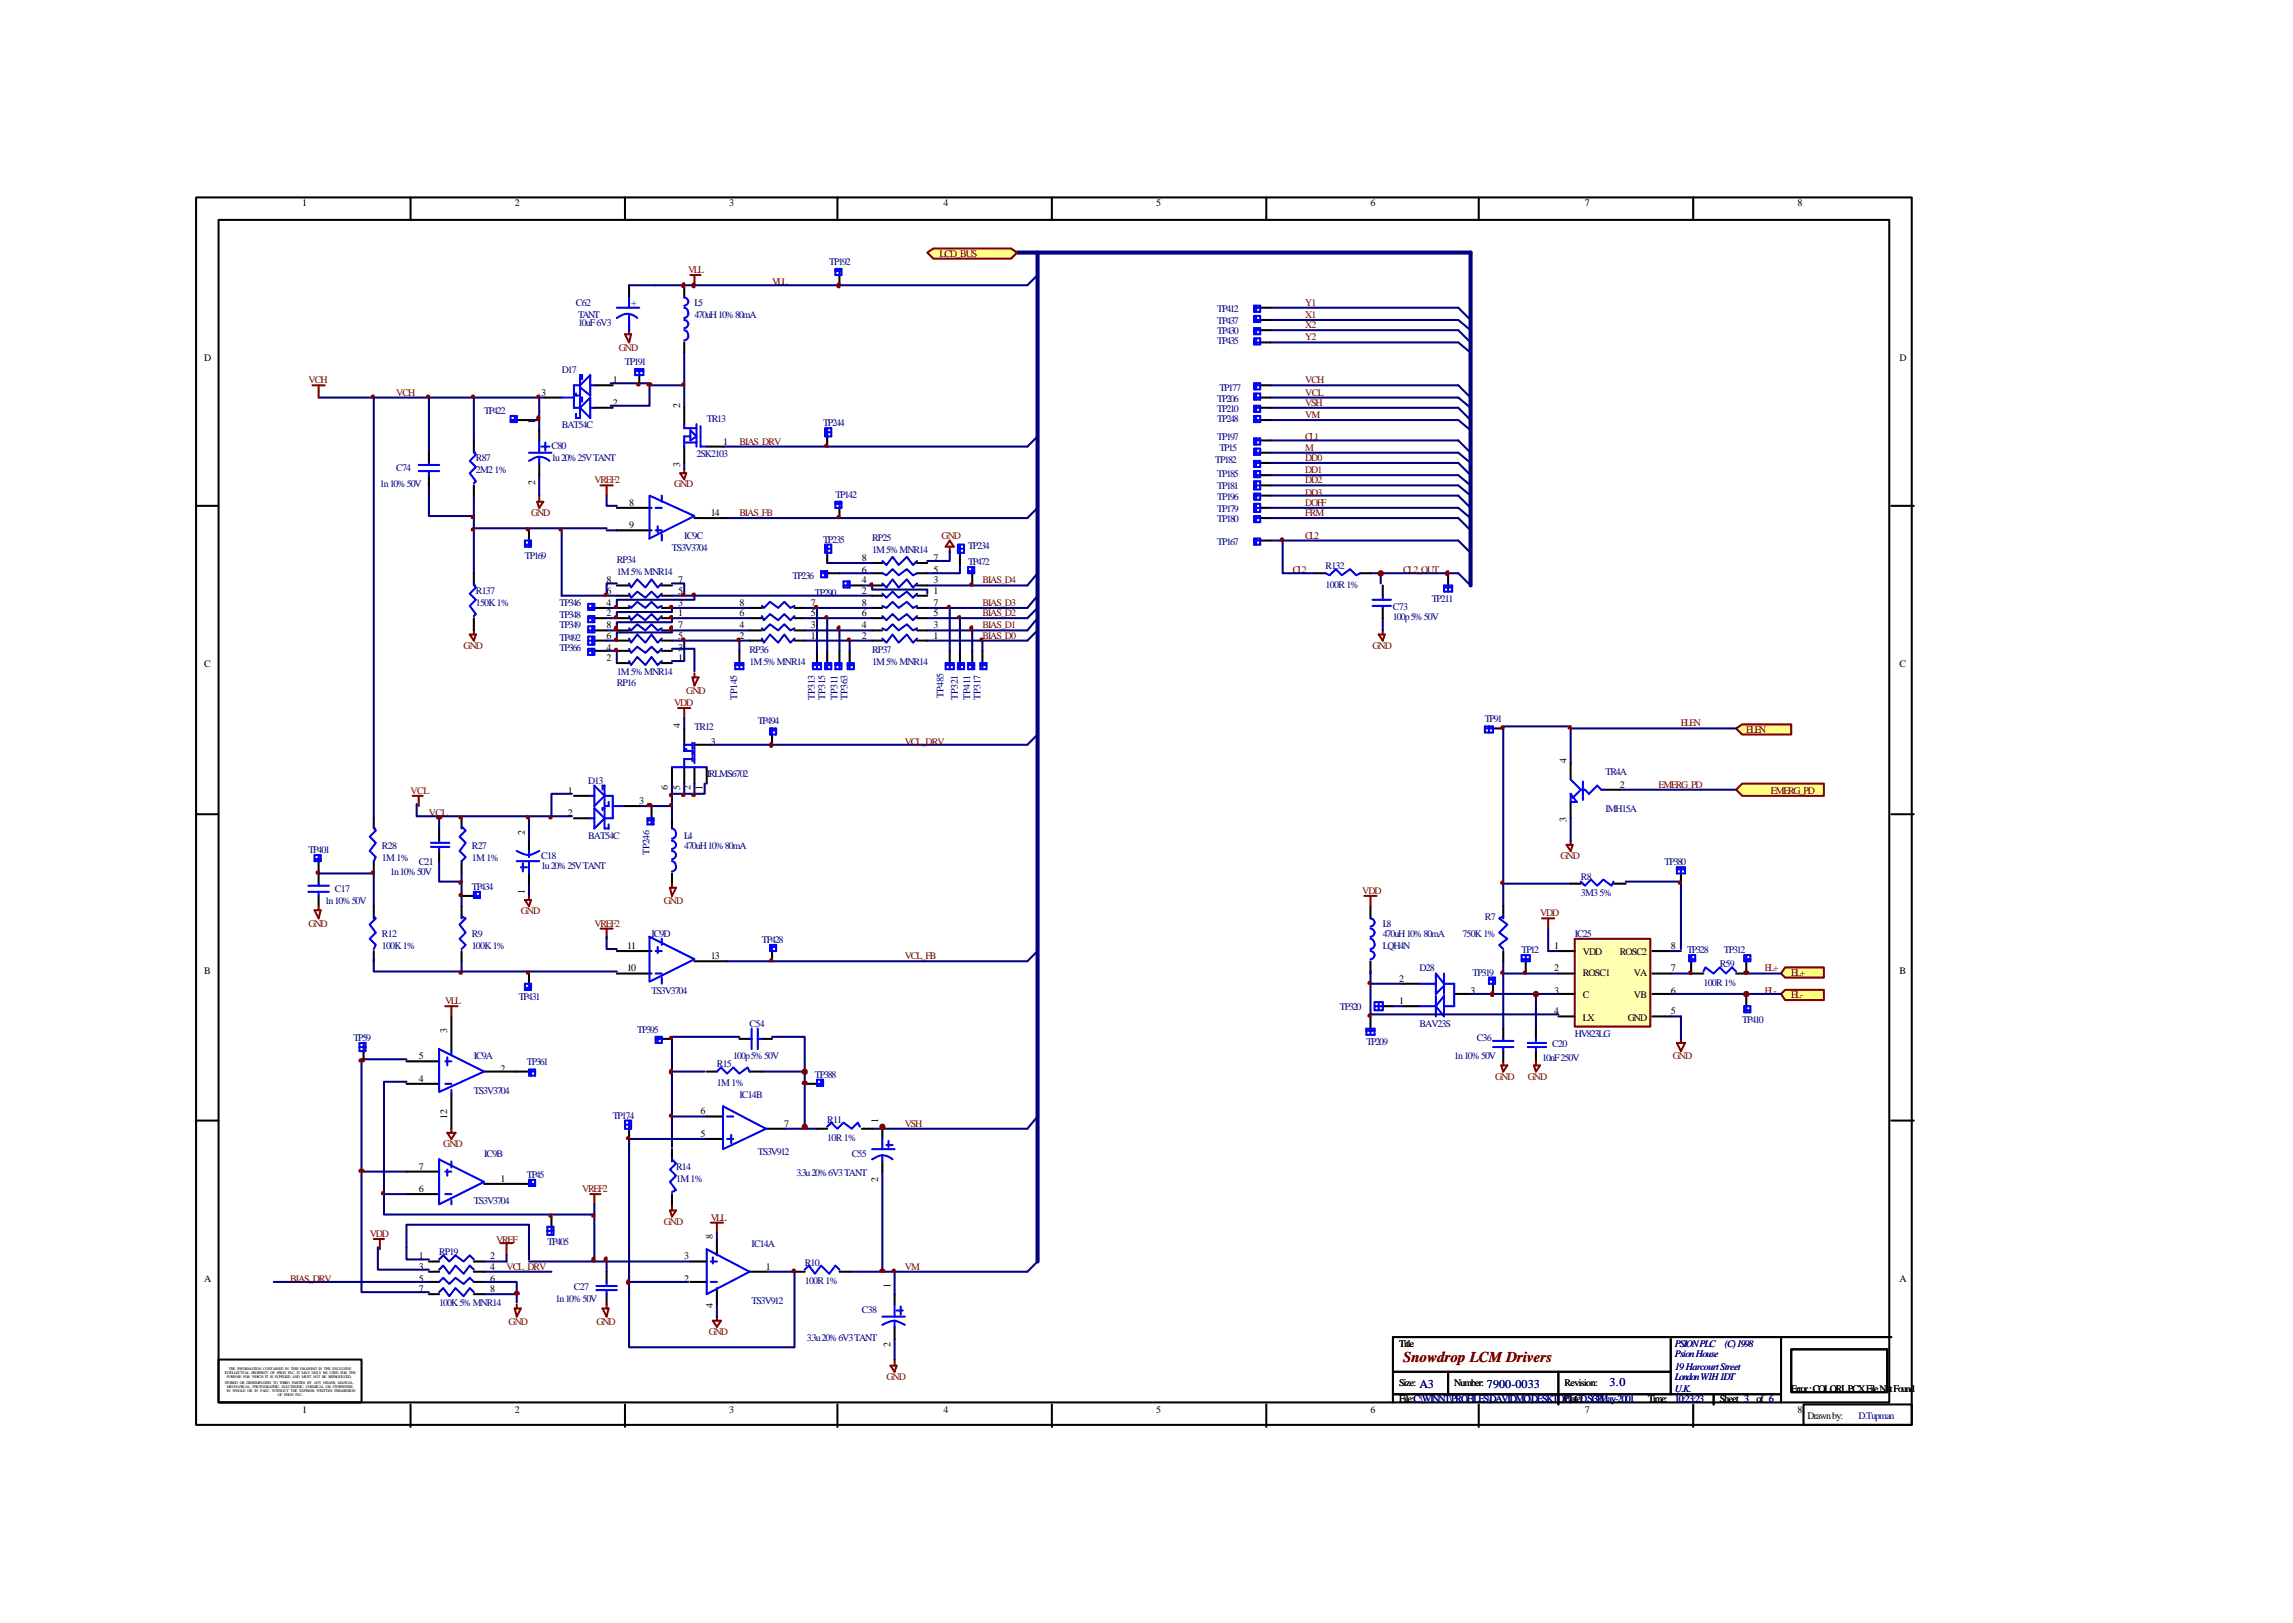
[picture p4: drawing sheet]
<svg xmlns="http://www.w3.org/2000/svg" width="297mm" height="210mm" viewBox="0 0 297 210" stroke-linecap="round" stroke-linejoin="round" font-family="sans-serif">
<defs><g id="words">
<text font-size="1.9" fill="#800000" x="181.8" y="176.4">Snowdrop LCM Drivers</text>
<g font-size="1.6" fill="#000080">
<text x="183.9" y="179.8">A3</text>
<text x="192.6" y="179.8">7900-0033</text>
<text x="208.5" y="179.6">3.0</text>
</g>
<g font-size="1.3">
<text x="39.2" y="26.6">1</text>
<text x="66.7" y="26.6">2</text>
<text x="94.5" y="26.6">3</text>
<text x="122.2" y="26.6">4</text>
<text x="149.8" y="26.6">5</text>
<text x="177.5" y="26.6">6</text>
<text x="205.3" y="26.6">7</text>
<text x="232.8" y="26.6">8</text>
<text x="26.5" y="46.7">D</text>
<text x="246.1" y="46.7">D</text>
<text x="70.1" y="51.2">3</text>
<text x="79.4" y="49.7">1</text>
<text x="79.4" y="52.6">2</text>
<text x="88.1" y="52.8" transform="rotate(-90 88.1 52.8)">2</text>
<text x="69.3" y="54.9" transform="rotate(-90 69.3 54.9)">1</text>
<text x="93.7" y="57.6">1</text>
<text x="69.3" y="62.9" transform="rotate(-90 69.3 62.9)">2</text>
<text x="81.5" y="65.5">8</text>
<text x="88.1" y="60.5" transform="rotate(-90 88.1 60.5)">3</text>
<text x="81.5" y="68.4">9</text>
<text x="92.1" y="66.9">14</text>
<text x="78.6" y="76.9">6</text>
<text x="78.6" y="75.6">8</text>
<text x="87.8" y="76.9">5</text>
<text x="87.8" y="75.6">7</text>
<text x="111.7" y="76.9">2</text>
<text x="111.7" y="75.6">4</text>
<text x="111.7" y="74.3">6</text>
<text x="111.7" y="72.7">8</text>
<text x="120.9" y="76.9">1</text>
<text x="120.9" y="75.6">3</text>
<text x="120.9" y="74.3">5</text>
<text x="120.9" y="72.7">7</text>
<text x="78.6" y="79.8">2</text>
<text x="78.6" y="78.5">4</text>
<text x="78.6" y="82.7">6</text>
<text x="78.6" y="81.4">8</text>
<text x="87.8" y="79.8">1</text>
<text x="87.8" y="78.5">3</text>
<text x="87.8" y="82.7">5</text>
<text x="87.8" y="81.4">7</text>
<text x="95.8" y="82.7">2</text>
<text x="95.8" y="81.4">4</text>
<text x="95.8" y="79.8">6</text>
<text x="95.8" y="78.5">8</text>
<text x="105" y="82.7">1</text>
<text x="105" y="81.4">3</text>
<text x="105" y="79.8">5</text>
<text x="105" y="78.5">7</text>
<text x="111.7" y="82.7">2</text>
<text x="111.7" y="81.4">4</text>
<text x="111.7" y="79.8">6</text>
<text x="111.7" y="78.5">8</text>
<text x="120.9" y="82.7">1</text>
<text x="120.9" y="81.4">3</text>
<text x="120.9" y="79.8">5</text>
<text x="120.9" y="78.5">7</text>
<text x="26.5" y="86.4">C</text>
<text x="78.6" y="85.6">2</text>
<text x="78.6" y="84.3">4</text>
<text x="87.8" y="85.6">1</text>
<text x="87.8" y="84.3">3</text>
<text x="246.1" y="86.4">C</text>
<text x="88.1" y="94.4" transform="rotate(-90 88.1 94.4)">4</text>
<text x="92.1" y="96.5">3</text>
<text x="202.9" y="98.9" transform="rotate(-90 202.9 98.9)">4</text>
<text x="73.6" y="102.8">1</text>
<text x="73.6" y="105.7">2</text>
<text x="82.8" y="104.2">3</text>
<text x="86.5" y="102.3" transform="rotate(-90 86.5 102.3)">6</text>
<text x="88.1" y="102.3" transform="rotate(-90 88.1 102.3)">5</text>
<text x="89.4" y="102.3" transform="rotate(-90 89.4 102.3)">2</text>
<text x="91" y="102.3" transform="rotate(-90 91 102.3)">1</text>
<text x="202.9" y="106.5" transform="rotate(-90 202.9 106.5)">3</text>
<text x="209.8" y="102">2</text>
<text x="68" y="108.1" transform="rotate(-90 68 108.1)">2</text>
<text x="68" y="115.8" transform="rotate(-90 68 115.8)">1</text>
<text x="81.2" y="122.9">11</text>
<text x="81.2" y="125.9">10</text>
<text x="92.1" y="124.3">13</text>
<text x="201.3" y="122.9">1</text>
<text x="201.3" y="125.9">2</text>
<text x="205.1" y="123.7">VDD</text>
<text x="209.8" y="123.7">ROSC2</text>
<text x="216.4" y="122.9">8</text>
<text x="216.4" y="125.9">7</text>
<text x="26.5" y="126.1">B</text>
<text x="181.2" y="130.1">1</text>
<text x="181.2" y="127.2">2</text>
<text x="190.5" y="128.8">3</text>
<text x="201.3" y="128.8">3</text>
<text x="201.3" y="131.4">4</text>
<text x="205.1" y="126.4">ROSC1</text>
<text x="205.1" y="129.3">C</text>
<text x="211.7" y="126.4">VA</text>
<text x="211.7" y="129.3">VB</text>
<text x="216.4" y="128.8">6</text>
<text x="216.4" y="131.4">5</text>
<text x="246.1" y="126.1">B</text>
<text x="54.2" y="137.2">5</text>
<text x="57.9" y="133.8" transform="rotate(-90 57.9 133.8)">3</text>
<text x="205.1" y="132.2">LX</text>
<text x="210.9" y="132.2">GND</text>
<text x="54.2" y="140.1">4</text>
<text x="64.8" y="138.8">2</text>
<text x="57.9" y="144.9" transform="rotate(-90 57.9 144.9)">12</text>
<text x="90.8" y="147.3">5</text>
<text x="90.8" y="144.4">6</text>
<text x="101.6" y="146">7</text>
<text x="113.8" y="145.4" transform="rotate(-90 113.8 145.4)">1</text>
<text x="54.2" y="151.5">7</text>
<text x="54.2" y="154.4">6</text>
<text x="64.8" y="153.1">1</text>
<text x="113.8" y="153.1" transform="rotate(-90 113.8 153.1)">2</text>
<text x="92.3" y="160.5" transform="rotate(-90 92.3 160.5)">8</text>
<text x="26.5" y="166.1">A</text>
<text x="54.2" y="163.2">1</text>
<text x="54.2" y="164.5">3</text>
<text x="54.2" y="166.1">5</text>
<text x="54.2" y="167.4">7</text>
<text x="63.5" y="163.2">2</text>
<text x="63.5" y="164.5">4</text>
<text x="63.5" y="166.1">6</text>
<text x="63.5" y="167.4">8</text>
<text x="88.6" y="163.2">3</text>
<text x="88.6" y="166.1">2</text>
<text x="99.2" y="164.5">1</text>
<text x="115.4" y="166.9" transform="rotate(-90 115.4 166.9)">1</text>
<text x="246.1" y="166.1">A</text>
<text x="92.3" y="169.5" transform="rotate(-90 92.3 169.5)">4</text>
<text x="115.4" y="174.5" transform="rotate(-90 115.4 174.5)">2</text>
<text x="181.2" y="174.5">Title</text>
<text x="181.2" y="179.6">Size:</text>
<text x="188.4" y="179.6">Number:</text>
<text x="202.7" y="179.6">Revision:</text>
<text x="39.2" y="183">1</text>
<text x="66.7" y="183">2</text>
<text x="94.5" y="183">3</text>
<text x="122.2" y="183">4</text>
<text x="149.8" y="183">5</text>
<text x="177.5" y="183">6</text>
<text x="181.2" y="181.7">File:C:\WINNT\PROFILES\DAVIDMO\DESKTOP\LCD.SCH</text>
<text x="202.7" y="181.7">Date:</text>
<text x="205.3" y="183">7</text>
<text x="213.5" y="181.7">Time:</text>
<text x="222.8" y="181.7">Sheet 3</text>
<text x="227.5" y="181.7">of 6</text>
<text x="232" y="180.4">Error : COLORL.PCX File Not Found</text>
<text x="232.8" y="183">8</text>
<text x="234.2" y="183.8">Drawn by:</text>
</g>
<g font-size="1.3" fill="#800000">
<text x="89.2" y="35.4">VLL</text>
<text x="121.7" y="33.2">LCD_BUS</text>
<text x="100" y="37">VLL</text>
<text x="169.1" y="39.6">Y1</text>
<text x="169.1" y="41.2">X1</text>
<text x="80.2" y="45.4">GND</text>
<text x="169.1" y="42.5">X2</text>
<text x="169.1" y="44.1">Y2</text>
<text x="40" y="49.7">VCH</text>
<text x="51.3" y="51.2">VCH</text>
<text x="169.1" y="51.2">VCL</text>
<text x="169.1" y="52.6">VSH</text>
<text x="169.1" y="49.7">VCH</text>
<text x="95.8" y="57.6">BIAS_DRV</text>
<text x="169.1" y="54.2">VM</text>
<text x="169.1" y="57.1">CL1</text>
<text x="169.1" y="59.7">DD0</text>
<text x="169.1" y="58.4">M</text>
<text x="77" y="62.6">VREF2</text>
<text x="87.3" y="63.1">GND</text>
<text x="169.1" y="61.3">DD1</text>
<text x="169.1" y="62.6">DD2</text>
<text x="169.1" y="64.2">DD3</text>
<text x="169.1" y="65.5">DOFF</text>
<text x="68.8" y="66.9">GND</text>
<text x="95.8" y="66.9">BIAS_FB</text>
<text x="122" y="69.8">GND</text>
<text x="169.1" y="69.8">CL2</text>
<text x="169.1" y="66.9">FRM</text>
<text x="127.3" y="75.6">BIAS_D4</text>
<text x="167.5" y="74.3">CL2</text>
<text x="181.8" y="74.3">CL2_OUT</text>
<text x="127.3" y="78.5">BIAS_D3</text>
<text x="127.3" y="79.8">BIAS_D2</text>
<text x="127.3" y="81.4">BIAS_D1</text>
<text x="127.3" y="82.7">BIAS_D0</text>
<text x="60.1" y="84">GND</text>
<text x="88.9" y="89.9">GND</text>
<text x="177.8" y="84">GND</text>
<text x="87.3" y="91.5">VDD</text>
<text x="217.8" y="94.1">ELEN</text>
<text x="226.2" y="94.9">ELEN</text>
<text x="117.2" y="96.5">VCL_DRV</text>
<text x="53.2" y="102.8">VCL</text>
<text x="55.6" y="105.7">VCL</text>
<text x="214.8" y="102">EMERG_PD</text>
<text x="229.4" y="102.8">EMERG_PD</text>
<text x="202.1" y="111.3">GND</text>
<text x="67.5" y="118.4">GND</text>
<text x="86" y="117.1">GND</text>
<text x="176.5" y="115.8">VDD</text>
<text x="199.5" y="118.7">VDD</text>
<text x="40" y="120">GND</text>
<text x="77" y="120">VREF2</text>
<text x="117.2" y="124.3">VCL_FB</text>
<text x="228.6" y="125.9">EL+</text>
<text x="57.7" y="130.1">VLL</text>
<text x="228.6" y="128.8">EL-</text>
<text x="232" y="126.4">EL+</text>
<text x="232" y="129.3">EL-</text>
<text x="216.7" y="137.2">GND</text>
<text x="193.7" y="139.9">GND</text>
<text x="197.9" y="139.9">GND</text>
<text x="57.4" y="148.6">GND</text>
<text x="117.2" y="146">VSH</text>
<text x="75.4" y="154.4">VREF2</text>
<text x="47.9" y="160.2">VDD</text>
<text x="64.3" y="161">VREF</text>
<text x="86" y="158.7">GND</text>
<text x="92.1" y="158.1">VLL</text>
<text x="37.6" y="166.1">BIAS_DRV</text>
<text x="65.6" y="164.5">VCL_DRV</text>
<text x="117.2" y="164.5">VM</text>
<text x="65.9" y="171.6">GND</text>
<text x="77.3" y="171.6">GND</text>
<text x="91.8" y="172.9">GND</text>
<text x="114.8" y="178.8">GND</text>
</g>
<g font-size="1.3" fill="#000080">
<text x="107.4" y="34.3">TP192</text>
<text x="74.6" y="39.6">C62</text>
<text x="74.9" y="41.2">TANT</text>
<text x="81.8" y="39.6">+</text>
<text x="90" y="39.6">L5</text>
<text x="90" y="41.2">470uH 10% 80mA</text>
<text x="157.7" y="42">TP437</text>
<text x="157.7" y="40.4">TP412</text>
<text x="74.9" y="42.2">10uF 6V3</text>
<text x="81" y="47.3">TP191</text>
<text x="157.7" y="44.6">TP435</text>
<text x="157.7" y="43.3">TP430</text>
<text x="62.7" y="53.6">TP422</text>
<text x="72.8" y="48.3">D17</text>
<text x="157.7" y="53.4">TP210</text>
<text x="157.7" y="52">TP206</text>
<text x="158" y="50.7">TP177</text>
<text x="61.6" y="59.7">R87</text>
<text x="71.4" y="58.1">C80</text>
<text x="71.4" y="59.7">1u 20% 25V TANT</text>
<text x="72.8" y="55.5">BAT54C</text>
<text x="90.2" y="59.2">2SK2103</text>
<text x="91.5" y="54.7">TR13</text>
<text x="106.6" y="55.2">TP244</text>
<text x="157.4" y="60">TP182</text>
<text x="157.7" y="57.1">TP197</text>
<text x="157.7" y="54.7">TP248</text>
<text x="158" y="58.4">TP15</text>
<text x="49.2" y="63.1">1n 10% 50V</text>
<text x="51.3" y="61">C74</text>
<text x="61.6" y="61.3">2M2 1%</text>
<text x="108.2" y="64.5">TP142</text>
<text x="157.7" y="64.7">TP196</text>
<text x="157.7" y="63.4">TP181</text>
<text x="157.7" y="61.8">TP185</text>
<text x="87" y="71.3">TS3V3704</text>
<text x="88.6" y="69.8">IC9C</text>
<text x="106.6" y="70.3">TP235</text>
<text x="113" y="70">RP25</text>
<text x="113" y="71.6">1M 5% MNR14</text>
<text x="125.4" y="71.1">TP234</text>
<text x="157.7" y="70.6">TP167</text>
<text x="157.7" y="67.6">TP180</text>
<text x="157.7" y="66.3">TP179</text>
<text x="61.6" y="76.9">R137</text>
<text x="68" y="72.4">TP169</text>
<text x="79.9" y="72.9">RP34</text>
<text x="79.9" y="74.5">1M 5% MNR14</text>
<text x="102.7" y="75.1">TP236</text>
<text x="105.6" y="77.2">TP290</text>
<text x="125.4" y="73.2">TP472</text>
<text x="171.7" y="73.7">R132</text>
<text x="171.7" y="76.1">100R 1%</text>
<text x="185.5" y="78">TP211</text>
<text x="61.6" y="78.5">150K 1%</text>
<text x="72.5" y="78.5">TP346</text>
<text x="72.5" y="80.1">TP348</text>
<text x="72.5" y="81.4">TP349</text>
<text x="72.5" y="83">TP492</text>
<text x="180.4" y="79">C73</text>
<text x="180.4" y="80.3">100p 5% 50V</text>
<text x="72.5" y="84.3">TP366</text>
<text x="79.9" y="88.8">RP16</text>
<text x="79.9" y="87.5">1M 5% MNR14</text>
<text x="97.1" y="84.6">RP36</text>
<text x="97.1" y="86.2">1M 5% MNR14</text>
<text x="113" y="84.6">RP37</text>
<text x="113" y="86.2">1M 5% MNR14</text>
<text x="90" y="94.6">TR12</text>
<text x="95.5" y="90.7" transform="rotate(-90 95.5 90.7)">TP145</text>
<text x="98.2" y="93.8">TP494</text>
<text x="105.6" y="90.7" transform="rotate(-90 105.6 90.7)">TP313</text>
<text x="106.9" y="90.7" transform="rotate(-90 106.9 90.7)">TP315</text>
<text x="108.5" y="90.7" transform="rotate(-90 108.5 90.7)">TP311</text>
<text x="109.8" y="90.7" transform="rotate(-90 109.8 90.7)">TP363</text>
<text x="122.2" y="90.4" transform="rotate(-90 122.2 90.4)">TP485</text>
<text x="124.1" y="90.7" transform="rotate(-90 124.1 90.7)">TP321</text>
<text x="125.7" y="90.7" transform="rotate(-90 125.7 90.7)">TP411</text>
<text x="127" y="90.7" transform="rotate(-90 127 90.7)">TP317</text>
<text x="192.4" y="93.6">TP91</text>
<text x="76.2" y="101.5">D13</text>
<text x="91.5" y="100.7">IRLMS6702</text>
<text x="208" y="100.5">TR4A</text>
<text x="208" y="105.2">IMH15A</text>
<text x="40" y="110.5">TP401</text>
<text x="49.5" y="110">R28</text>
<text x="49.5" y="111.6">1M 1%</text>
<text x="50.5" y="113.4">1n 10% 50V</text>
<text x="54.2" y="112.1">C21</text>
<text x="61.1" y="110">R27</text>
<text x="61.1" y="111.6">1M 1%</text>
<text x="70.1" y="111.3">C18</text>
<text x="70.1" y="112.6">1u 20% 25V TANT</text>
<text x="76.2" y="108.7">BAT54C</text>
<text x="84.1" y="110.8" transform="rotate(-90 84.1 110.8)">TP246</text>
<text x="88.6" y="108.7">L4</text>
<text x="88.6" y="110">470uH 10% 80mA</text>
<text x="204.8" y="113.9">R8</text>
<text x="215.6" y="112.1">TP380</text>
<text x="42.1" y="117.1">1n 10% 50V</text>
<text x="43.4" y="115.5">C17</text>
<text x="61.1" y="115.3">TP434</text>
<text x="192.4" y="119.2">R7</text>
<text x="204.8" y="116.1">3M3 5%</text>
<text x="49.5" y="121.4">R12</text>
<text x="49.5" y="122.9">100K 1%</text>
<text x="61.1" y="121.4">R9</text>
<text x="61.1" y="122.9">100K 1%</text>
<text x="84.4" y="121.4">IC9D</text>
<text x="98.7" y="122.1">TP428</text>
<text x="179.1" y="120">L8</text>
<text x="179.1" y="121.4">470uH 10% 80mA</text>
<text x="179.1" y="122.9">LQH4N</text>
<text x="183.9" y="125.9">D28</text>
<text x="189.4" y="121.4">750K 1%</text>
<text x="197.1" y="123.5">TP12</text>
<text x="204" y="121.4">IC25</text>
<text x="218.5" y="123.5">TP328</text>
<text x="222.8" y="125.3">R59</text>
<text x="223.3" y="123.5">TP312</text>
<text x="67.2" y="129.6">TP431</text>
<text x="84.4" y="128.8">TS3V3704</text>
<text x="173.6" y="130.9">TP320</text>
<text x="190.8" y="126.4">TP319</text>
<text x="220.7" y="127.7">100R 1%</text>
<text x="45.8" y="134.8">TP59</text>
<text x="61.4" y="137.2">IC9A</text>
<text x="82.5" y="133.8">TP395</text>
<text x="95" y="137.2">100p 5% 50V</text>
<text x="97.1" y="133">C54</text>
<text x="177" y="135.4">TP209</text>
<text x="183.9" y="133">BAV23S</text>
<text x="188.4" y="137.2">1n 10% 50V</text>
<text x="191.3" y="134.8">C36</text>
<text x="199.8" y="137.5">10nF 250V</text>
<text x="201.1" y="135.6">C20</text>
<text x="204" y="134.3">HV823LG</text>
<text x="225.7" y="132.5">TP410</text>
<text x="61.4" y="141.7">TS3V3704</text>
<text x="68.3" y="138">TP361</text>
<text x="92.9" y="138.3">R15</text>
<text x="92.9" y="140.7">1M 1%</text>
<text x="95.8" y="142.3">IC14B</text>
<text x="105.6" y="139.6">TP388</text>
<text x="62.7" y="149.9">IC9B</text>
<text x="79.4" y="144.9">TP174</text>
<text x="98.2" y="149.7">TS3V912</text>
<text x="107.2" y="145.4">R11</text>
<text x="107.2" y="147.8">10R 1%</text>
<text x="110.3" y="149.9">C55</text>
<text x="68.3" y="152.6">TP45</text>
<text x="87.6" y="151.5">R14</text>
<text x="87.6" y="153.1">1M 1%</text>
<text x="103.2" y="152.3">3.3u 20% 6V3 TANT</text>
<text x="61.4" y="156">TS3V3704</text>
<text x="70.9" y="161.3">TP405</text>
<text x="97.4" y="161.6">IC14A</text>
<text x="56.9" y="162.6">RP19</text>
<text x="74.3" y="167.1">C27</text>
<text x="104.2" y="164">R10</text>
<text x="104.2" y="166.3">100R 1%</text>
<text x="56.9" y="169.2">100K 5% MNR14</text>
<text x="72" y="168.7">1n 10% 50V</text>
<text x="97.4" y="169">TS3V912</text>
<text x="104.5" y="173.7">3.3u 20% 6V3 TANT</text>
<text x="111.7" y="170">C38</text>
<text x="217" y="174.5">PSION PLC</text>
<text x="217" y="175.9">Psion House</text>
<text x="217" y="177.4">19 Harcourt Street</text>
<text x="217" y="178.8">London W1H 1DT</text>
<text x="223.4" y="174.5">(C) 1998</text>
<text x="206.4" y="181.7">3-May-2001</text>
<text x="217" y="180.4">U.K.</text>
<text x="217" y="181.7">10:23:23</text>
<text x="240.8" y="183.8">D.Tupman</text>
</g>
<g font-size=".5">
<text x="29.1" y="178">INTELLECTUAL PROPERTY OF PSION PLC. IT MAY ONLY BE USED FOR THE</text>
<text x="29.1" y="179.3">STORED OR DISSEMINATED TO THIRD PARTIES BY ANY MEANS, MANUAL,</text>
<text x="29.4" y="179.8">MECHANICAL, PHOTOGRAPHIC, ELECTRONIC, CHEMICAL OR OTHERWISE,</text>
<text x="29.4" y="178.5">PURPOSE FOR WHICH IT IS SUPPLIED AND MUST NOT BE REPRODUCED,</text>
<text x="29.6" y="177.4">THE INFORMATION CONTAINED IN THIS DRAWING IS THE EXCLUSIVE</text>
<text x="29.4" y="180.4">IN WHOLE OR IN PART, WITHOUT THE EXPRESS WRITTEN PERMISSION</text>
<text x="36" y="180.9">OF PSION PLC.</text>
</g>
</g></defs>
<g fill="none" stroke="#000" stroke-width=".26">
<path d="M25.4 25.6h222.2v159h-222.2zM28.3 28.5h216.4v153.2h-216.4zM53.2 25.6v2.9M81 25.6v2.9M81.5 37v1.5M108.5 25.6v2.9M108.7 35.6v1.4M136.3 25.6v2.9M163.2 39.9h1.4M164 25.6v2.9M191.6 25.6v2.9M219.3 25.6v2.9"/>
<path d="M66.9 54.4h1.6M81.5 41.5v1.3M82.8 48.6v1.3M163.2 44.4h1.4M163.2 42.8h1.4M163.2 41.5h1.4M163.2 57.1h1.4M163.2 54.4h1.4M163.2 52.8h1.4M163.2 51.5h1.4M163.2 49.9h1.4M163.2 60h1.4"/>
<path d="M25.4 65.5h2.9M68.5 68.7v1.3M77 78.8h1.6M110.1 75.8h1.6M163.2 70h1.4M163.2 67.1h1.4M163.2 65.8h1.4M163.2 64.2h1.4M163.2 62.9h1.4M163.2 61.6h1.4M245 65.5h2.9M77 80.1h1.6"/>
<path d="M77 81.7h1.6M95.8 84.3v1.6M25.4 105.5h2.9M41.3 111.6v1.6M59.8 116.1h1.6M245 105.5h2.9M68.5 126.1v1.3M100 123.2v1.3M177.5 131.7v1.6M25.4 145.2h2.9M245 145.2h2.9M28.3 176.1h18.5v5.6h-18.5z"/>
<path d="M180.4 177.7h36M187.6 177.7v2.9M201.9 177.7v4.2M216.4 173.5v7.1M230.7 173.2h-50.3v8.5M232 174.8h12.5v5.6h-12.5zM245 173.2h-14.3v8.5M53.2 181.9v3M81 181.9v3M108.5 181.9v3M136.3 181.9v3M164 181.9v3"/>
<path d="M180.4 180.6h50.3M191.6 181.9v3M219.3 181.9v3M222 180.6v1.3M233.6 181.9h14v2.7h-14z"/>
</g>
<g fill="none" stroke="#800000" stroke-width=".26">
<path d="M89.4 35.6h1.4M90 35.6v1.4M40.5 49.9h1.6M41.3 49.9v1.6M81 43.3h.8l-.3 1.1zM81.5 42.8v.5M69.6 65h.8l-.6 .8zM69.8 64.2v.8M77.8 62.9h1.6M78.6 62.9v1.3M88.1 61.3h.8l-.3 .8zM88.6 60.8v.5"/>
<path d="M178.6 82.2h.8l-.3 .8zM179.1 81.7v.5"/>
</g>
<g fill="none" stroke="#000080" stroke-width=".26">
<path d="M164.6 39.9h24.3l1.6 1.6M41.3 51.5h28.5M79.1 49.7h5v2.9h-5M84.4 49.9h4.2M88.6 60v.8M164.6 52.8h24.3l1.6 1.6M164.6 51.5h24.3l1.6 1.3M164.6 41.5h24.3l1.6 1.3M164.6 42.8h24.3l1.6 1.6M164.6 44.4h24.3l1.6 1.3M164.6 54.4h24.3l1.6 1.3M61.4 64.2v4.2h17.2"/>
<path d="M61.4 68.7v5.6M69.8 61.6v2.6M78.6 64.2v1.3h1.3M94.2 67.1h38.9M179.1 80.1v1.6"/>
</g>
<g fill="none" stroke="#00f" stroke-width=".26">
<path d="M79.9 39.9h2.9M81.5 38.5v1.4M108.2 34.8h.8v.8h-.8zM108.2 35.1h.8M108.7 34.8v.8M162.5 39.6h.7v.8h-.7zM162.5 39.9h.7M162.7 39.6v.8M66.1 53.9h.8v.8h-.8zM66.1 54.4h.8M66.7 53.9v.8M79.9 41.2a1.92 1.92 0 0 1 2.6 0"/>
<path d="M81.5 40.7v2.1M82.3 47.8h1v.8h-1zM82.3 48.1h1M82.8 47.8v.8M162.5 40.9h.7v.8h-.7zM162.5 42.5h.7v.8h-.7zM162.5 43.8h.7v.8h-.7zM162.5 49.7h.7v.7h-.7zM162.5 51h.7v.8h-.7zM162.5 52.6h.7v.8h-.7zM162.5 53.9h.7v.8h-.7zM162.5 56.8h.7v.8h-.7z"/>
<path d="M162.5 59.7h.7v.8h-.7zM162.5 44.4h.7M162.5 42.8h.7M162.5 41.5h.7M162.5 57.1h.7M162.5 54.4h.7M162.5 52.8h.7M162.5 51.5h.7M162.5 49.9h.7M162.5 60h.7M162.7 40.9v.8M162.7 42.5v.8"/>
<path d="M162.7 43.8v.8M162.7 49.7v.7M162.7 51v.8M162.7 52.6v.8M162.7 53.9v.8M162.7 56.8v.8M162.7 59.7v.8M68 70.6h.8M68 70h.8v.8h-.8zM68.5 70v.8M76.2 78.2h.8v.8h-.8zM76.2 79.8h.8v.8h-.8z"/>
<path d="M76.2 78.8h.8M76.7 78.2v.8M76.7 79.8v.8M109.3 75.3h.8v.8h-.8zM109.3 75.8h.8M109.8 75.3v.8M162.5 61h.7v.8h-.7zM162.5 62.4h.7v1h-.7zM162.5 63.9h.7v.8h-.7zM162.5 65.3h.7v1h-.7zM162.5 66.9h.7v.7h-.7zM162.5 69.8h.7v.8h-.7z"/>
<path d="M162.5 70h.7M162.5 67.1h.7M162.5 65.8h.7M162.5 64.2h.7M162.5 62.9h.7M162.5 61.6h.7M162.7 61v.8M162.7 62.4v1M162.7 63.9v.8M162.7 65.3v1M162.7 66.9v.7M162.7 69.8v.8"/>
<path d="M76.2 81.1h.8v.8h-.8zM76.2 80.1h.8M76.2 81.7h.8M76.7 81.1v.8M95.2 85.9h1.1v.8h-1.1zM95.2 86.2h1.1M95.8 85.9v.8M40.7 110.8h.8v.8h-.8zM40.7 111.3h.8M41.3 110.8v.8M61.4 115.5h.8v.8h-.8zM61.4 116.1h.8"/>
<path d="M61.6 115.5v.8M68 127.4h.8v.8h-.8zM68 128h.8M68.5 127.4v.8M99.7 122.4h.8v.8h-.8zM99.7 122.7h.8M100 122.4v.8M177 133.3h1.1v.8h-1.1zM177 133.5h1.1M177.5 133.3v.8"/>
</g>
<path d="M131.8 32.7h58.7" fill="none" stroke="#000080" stroke-width=".53"/>
<path d="M120.1 32.7l.8-.5h10.1l.8 .5-.8 .8h-10.1z" fill-rule="evenodd" fill="#ffff80" stroke="#800000" stroke-width=".26"/>
<g fill="none" stroke="#000080" stroke-width=".26">
<path d="M134.4 35.6l-1.3 1.4M55.6 51.5v7.1M88.6 45.7v7.1M134.4 56.5l-1.3 1.4h-39.4M164.6 57.1h24.3l1.6 1.5M164.6 60h24.3l1.6 1.6M55.6 62.6v4.3h5.8M134.4 65.8l-1.3 1.3M134.4 77.2l-1.3 1.6M134.4 78.8l-1.3 1.3M164.6 61.6h24.3l1.6 1.3M164.6 62.9h24.3l1.6 1.3"/>
<path d="M164.6 64.2h24.3l1.6 1.6M164.6 65.8h24.3l1.6 1.3M164.6 67.1h24.3l1.6 1.6M164.6 70h24.3l1.6 1.6M177.5 74.3h1.4v1.3M179.1 74.3h9.8l1.6 1.5M134.4 80.1l-1.3 1.6M134.4 81.7l-1.3 1.3"/>
</g>
<path d="M134.4 32.7v130.7M190.5 32.7v43.1" fill="none" stroke="#000080" stroke-width=".53"/>
<path d="M107.2 56.5v1.4M108.7 65.8v1.3M187.6 74.3v1.5M199 133.3v1.3M199 136.2v1.3" fill="none" stroke="#000" stroke-width=".26"/>
<g fill="none" stroke="#00f" stroke-width=".26">
<path d="M106.9 55.5h.8v1h-.8zM106.9 56h.8M107.2 55.5v1M108.2 65h.8v.8h-.8zM108.2 65.3h.8M108.7 65v.8M187.1 75.8h1v.8h-1zM187.1 76.1h1M187.6 75.8v.8M197.9 135.1h2.4M197.9 135.6h2.4M199 134.6v.5"/>
<path d="M199 135.6v.6"/>
</g>
<g fill="#ffff80" stroke="#800000" stroke-width=".26">
<path d="M231.2 125.3h5.1v1.3h-5.1l-.5-.5z" fill-rule="evenodd"/>
<path d="M230.7 128.8l.5-.6h5.1v1.4h-5.1z" fill-rule="evenodd"/>
</g>
<path d="M105.8 84.3v1.6M108.7 84.3v1.6M110.1 84.3v1.6M124.4 84.3v1.6M125.9 84.3v1.6M127.3 84.3v1.6M179.1 130.4h1.3M193.4 127.4v1.4M219.1 124.5v1.6M226.2 124.5v1.6M226.2 128.8v1.6" fill="none" stroke="#000" stroke-width=".26"/>
<g fill="none" stroke="#00f" stroke-width=".26">
<path d="M105.3 85.9h1.1v.8h-1.1zM105.3 86.2h1.1M105.8 85.9v.8M108.2 85.9h.8v.8h-.8zM108.2 86.2h.8M108.7 85.9v.8M109.8 85.9h.8v.8h-.8zM109.8 86.2h.8M110.1 85.9v.8M124.1 85.9h.8v.8h-.8zM124.1 86.2h.8M124.4 85.9v.8"/>
<path d="M125.4 85.9h.8v.8h-.8zM125.4 86.2h.8M125.9 85.9v.8M127 85.9h.8v.8h-.8zM127 86.2h.8M127.3 85.9v.8M178.1 129.8h1v1.1h-1zM178.1 130.4h1M178.6 129.8v1.1M192.9 126.6h.8v.8h-.8zM192.9 126.9h.8M193.4 126.6v.8"/>
<path d="M218.8 123.7h.8v.8h-.8zM218.8 124.3h.8M219.1 123.7v.8M226 130.9h.7M226 130.4h.7v.7h-.7zM226 123.7h.7v.8h-.7zM226 124.3h.7M226.2 123.7v.8M226.2 130.4v.7"/>
</g>
<path d="M224.9 94.4l.8-.6h6.3v1.4h-6.3z" fill-rule="evenodd" fill="#ffff80" stroke="#800000" stroke-width=".26"/>
<path d="M107.2 84.3v1.6M181.8 130.4h2.1M181.8 127.4h2.1M188.4 128.8h2.1" fill="none" stroke="#000" stroke-width=".26"/>
<path d="M106.9 85.9h.8v.8h-.8zM106.9 86.2h.8M107.2 85.9v.8M183.9 127.4h2.1M183.9 130.4h2.1M186 129v2.7M187.1 127.7l-1.1 1.1v-2.7l1.1 1.3h1.3v3h-1.3M187.1 126.1v2.7M187.1 129v2.7l-1.1-1.3z" fill="none" stroke="#00f" stroke-width=".26"/>
<path d="M202.9 109.4h.8l-.2 .8zM203.5 108.9v.5" fill="none" stroke="#800000" stroke-width=".26"/>
<path d="M203.5 94.4v4.5M209.8 102.3h15.1" fill="none" stroke="#000080" stroke-width=".26"/>
<path d="M224.9 102.3l.8-.8h10.6v1.6h-10.6z" fill-rule="evenodd" fill="#ffff80" stroke="#800000" stroke-width=".26"/>
<path d="M193.4 94.4h1.3M217.8 113.2v1.3M197.6 124.5v1.6" fill="none" stroke="#000" stroke-width=".26"/>
<path d="M192.4 94.1h1v.8h-1zM192.4 94.4h1M192.9 94.1v.8M217.2 112.4h1.1v.8h-1.1zM217.2 112.6h1.1M217.8 112.4v.8M197.1 123.7h1.1v.8h-1.1zM197.1 124.3h1.1M197.6 123.7v.8" fill="none" stroke="#00f" stroke-width=".26"/>
<path d="M199.8 119h1.5M200.6 119v1.3M194.5 138h.8l-.6 .8zM194.7 137.5v.5M217.2 135.1h1.1l-.5 1.1zM217.8 134.6v.5" fill="none" stroke="#800000" stroke-width=".26"/>
<path d="M203.5 114.5h-8.8v2.9M210.6 114.2h7.2v8.7M190.5 128.8h11.4M194.7 126.1h7.2M194.7 124.5v8.8M200.6 120.3v2.9M216.4 126.1h2.7M217.8 131.7v2.9" fill="none" stroke="#000080" stroke-width=".26"/>
<path d="M204.3 121.9h9.5v11.1h-9.5z" fill="#ffffb0"/>
<g fill="none" stroke="#800000" stroke-width=".26">
<path d="M123 70l.6 .8h-1.1zM123 70.8v.8M60.9 82.2h.7l-.2 .8zM61.4 81.7v.5M87.8 91.7h1.6M88.6 91.7v1.3M89.7 87.8h.8l-.5 1zM90 87.2v.6M40.7 117.9h.8l-.2 1.1zM41.3 117.4v.5M53.4 103.1h1.4M54.2 103.1v1.3"/>
<path d="M68 116.6h.8l-.3 .8zM68.5 116.1v.5M86.8 115h.8l-.6 1.1zM87 114.5v.5M176.7 116.1h1.6M177.5 116.1v1.3M57.7 130.4h1.6M58.5 130.4v1.3M77.8 120.3h1.6M78.6 120.3v1.3M198.7 138h.8l-.5 .8zM199 137.5v.5"/>
<path d="M204 121.6h9.8v11.4h-9.8zM57.9 146.8h1.1l-.5 .7zM58.5 146.2v.6M76.5 154.7h1.3M77 154.7v1.3M86.8 156.8h.8l-.6 .8zM87 156v.8M92.1 158.4h1.6M92.9 158.4v1.3M48.4 160.5h1.3M49.2 160.5v1.3M64.8 161h1.6"/>
<path d="M65.6 161v1.6M66.7 169.5h.8l-.6 1.1zM66.9 169v.5M78.1 169.5h.7l-.2 1.1zM78.6 169v.5M92.3 171.1h1.1l-.5 .8zM92.9 170.6v.5M115.4 176.9h.8l-.3 .8zM115.9 176.1v.8"/>
</g>
<g fill="none" stroke="#000" stroke-width=".26">
<path d="M88.6 37v1.5M55.6 58.6v1.4M61.4 57.1v1.5M69.8 55.7v1.4M69.8 60v1.6M70.6 51.5h2.2M77 49.9h2.4M77 52.8h2.4M88.6 44.4v1.3M88.6 52.8v2.1M88.6 57.9v2.1M91.5 57.9h2.2"/>
<path d="M163.2 58.6h1.4M55.6 61.6v1.3M61.4 62.9v1.3M61.4 74.3v1.5M79.9 68.7h4.5M79.9 65.8h4.5M79.9 77.2h1.6M79.9 75.8h1.6M79.9 78.8h1.6M85.7 77.2h1.3M85.7 75.8h1.3M85.7 78.8h1.3"/>
<path d="M90 67.1h4.2M97.1 78.8h1.6M102.9 78.8h1.3M107.2 74.3h1.5M107.2 71.6v1.3M113 74.3h1.3M113 77.2h1.3M113 75.8h1.3M113 72.9h1.3M113 78.8h1.3M118.8 74.3h1.3M118.8 77.2h1.3"/>
<path d="M118.8 75.8h1.3M118.8 72.9h1.3M118.8 78.8h1.3M124.4 71.6v1.3M125.9 74.3v1.5M170.4 74.3h1.3M176.2 74.3h1.3M179.1 75.8v1.4M179.1 78.8v1.3M61.4 80.1v1.6M77 83h1.6M77 84.3h1.6"/>
<path d="M79.9 80.1h1.6M79.9 83h1.6M79.9 81.7h1.6M79.9 85.9h1.6M79.9 84.3h1.6M85.7 80.1h1.3M85.7 83h1.3M85.7 81.7h1.3M85.7 85.9h1.3M85.7 84.3h1.3M87 99.4v2.1M88.6 94.4v2.1"/>
<path d="M88.6 99.4v2.1M90 99.4v2.1M90 96.5h2.1M91.5 99.4v2.1M97.1 80.1h1.6M97.1 83h1.6M97.1 81.7h1.6M100 95.2v1.3M102.9 80.1h1.3M102.9 83h1.3M102.9 81.7h1.3M113 80.1h1.3"/>
<path d="M113 83h1.3M113 81.7h1.3M118.8 80.1h1.3M118.8 83h1.3M118.8 81.7h1.3M123 84.3v1.6M203.5 98.9v2.1M41.3 113.2v1.3M41.3 116.1v1.3M48.4 106v1.3M48.4 111.6v1.6M48.4 117.4v1.6"/>
<path d="M56.9 107.3v1.6M56.9 110.2v1.4M59.8 106v1.3M59.8 111.6v1.6M59.8 117.4v1.6M68.5 108.9v1.3M68.5 113.2v1.3M74.3 103.1h2.2M74.3 106h2.2M80.7 104.4h2.1M84.4 104.4v1.6M87 106v1.3"/>
<path d="M87 113.2v1.3M177.5 117.4v1.6M194.7 117.4v1.6M203.5 103.9v2.1M203.5 114.5h1.3M207.7 102.3h2.1M209 114.5h1.6M47.1 136.2v1.3M48.4 123.2v1.3M52.7 137.5h4.2M58.5 131.7v4.5M59.8 123.2v1.3"/>
<path d="M62.7 138.8h5.8M79.9 123.2h4.5M79.9 126.1h4.5M85.7 134.6h1.3M90 124.5h4.2M91.5 138.8h1.4M95.8 134.6h1.3M97.1 138.8h1.6M98.7 134.6h1.3M177.5 124.5v1.6M194.7 123.2v1.3M194.7 133.3v1.3"/>
<path d="M194.7 136.2v1.3M201.9 123.2h2.1M201.9 126.1h2.1M201.9 128.8h2.1M201.9 131.7h2.1M214 123.2h2.4M214 126.1h2.4M214 128.8h2.4M214 131.7h2.4M219.1 126.1h1.6M224.9 126.1h1.3M52.7 140.4h4.2"/>
<path d="M52.7 151.8h4.2M52.7 154.7h4.2M58.5 141.7v4.5M62.7 153.4h5.8M71.4 157.6v1.3M81.5 146.2v1.3M87 148.9v1.6M87 154.7v1.3M91.5 147.5h2.2M91.5 144.6h2.2M99.2 146.2h2.4M104.2 140.4h1.6"/>
<path d="M105.8 146.2h1.4M111.7 146.2h1.3M114.3 146.2v1.3M114.3 150.5v1.3M55.6 164.7h1.3M55.6 163.4h1.3M55.6 166.1h1.3M55.6 167.7h1.3M61.4 164.7h1.3M61.4 163.4h1.3M61.4 166.1h1.3M61.4 167.7h1.3"/>
<path d="M78.6 164.7v1.4M78.6 167.7v1.3M89.4 163.4h2.1M89.4 166.1h2.1M92.9 160.5v2.1M92.9 166.9v2.1M97.1 164.7h2.1M102.9 164.7h1.3M108.7 164.7h1.4M115.9 167.7v1.3M115.9 171.9v1.6"/>
</g>
<g fill="none" stroke="#000080" stroke-width=".26">
<path d="M81.5 37h51.6M48.4 51.5v54.5M61.4 51.5v5.6M68.5 54.4h1.3M70.6 51.5h-.8v4.2M164.6 49.9h24.3l1.6 1.6M164.6 58.6h24.3l1.6 1.4M72.8 68.7v8.5h7.1M78.6 68.7h1.3M78.6 78.8h1.3M79.9 75.6h-1.3v1.3M87 79.8v.8h-7.1v.8"/>
<path d="M87 78.5v.8h-7.1v.5M87 75.6h1.6v1.3M87 78.8h10.1M87 77.2h26M90 76.9v.8h-10.1v.8M104.2 78.8h8.8M105.8 78.8v5.5M107.2 72.9h5.8M108.7 74.3h4.3M111.7 75.8h1.3M113 75.6v.8h7.1v.5M120.1 78.8h13"/>
<path d="M123 71.3v1.4h-2.9M123 78.8v5.5M124.4 72.7v1.6h-4.3M134.4 74.3l-1.3 1.5h-13M166.2 69.8v4.5h4.2M78.6 83h1.3M78.6 81.7h1.3M78.6 80.1h1.3M78.6 84.3h1.3v1.6M87 81.4v.5h-7.1v.8M87 84h3v3M87 83h10.1"/>
<path d="M87 81.7h10.1M87 80.1h10.1M88.6 82.7v2.9h-1.6M88.6 93v1.4M95.8 83v1.3M104.2 83h8.8M104.2 81.7h8.8M104.2 80.1h8.8M107.2 80.1v4.2M108.7 81.7v2.6M110.1 83v1.3M120.1 83h13"/>
<path d="M120.1 81.7h13M120.1 80.1h13M124.4 80.1v4.2M125.9 81.7v2.6M127.3 83v1.3M134.4 95.2l-1.3 1.3h-41M203.5 94.1h-8.8v20.1M203.5 94.4h21.4M41.3 113.2h7.1v4.2M54 104.2v1.5h20.1M56.9 111.6v2.6h2.9M56.9 106v1.3"/>
<path d="M59.8 113.2v4.2M68.5 106v2.9M68.5 114.5v1.6M74.1 102.8h-2.7v2.9M82.8 104.4h4.2M87 101.5v4.5M88.6 101.5v1.6M90 101.5v1.6M91.3 101.5v1.3h-4.3M203.5 106v2.9M48.4 124.3v1.6h31.5M52.7 137.2h-5.9v30.2h8.8"/>
<path d="M59.8 124.5v1.6M78.6 121.4v1.5h1.3M91.3 138.8h-4.3v9.8M95.8 134.3h-8.8v4.5M98.7 138.8h5.5v7.2M100 134.3h4.2v4.5M134.4 123.2l-1.3 1.3h-38.9M177.5 125.9v5.5h24.4M177.5 127.4h4.3M180.4 130.4h1.4M199 128.8v4.5M200.6 123.2h1.3"/>
<path d="M216.4 131.7h1.4M216.4 128.8h14.3M216.4 123.2h1.4M226.2 126.1h4.5M47.1 151.8h5.6M49.7 154.7h3M52.7 140.1h-3v17.2h27.3M77 156v7.4M87 144.6h4.5M91.5 147.5h-10v18.6M92.9 159.7v.8M101.6 146.2h4.2"/>
<path d="M114.3 151.8v12.9M134.4 144.6l-1.3 1.6h-20.1M35.5 166.1h20.1M48.9 161.6v2.9h6.7M55.6 163.2h-2.9v-4.5h15.8v4.5M62.7 166.1h4.2v2.6M62.7 164.7h8.7M62.7 167.7h4.2M65.6 162.6v.8h-2.9M68.5 163.4h20.9M78.6 163.4v1.3M92.9 169v1.6"/>
<path d="M99.2 164.7h3.7M102.9 164.5v10h-21.4v-8.4h7.7M115.9 164.7v3M115.9 173.5v2.6M134.4 163.4l-1.3 1.3h-23"/>
</g>
<g fill="none" stroke="#00f" stroke-width=".26">
<path d="M88.6 38.5a.53 .53 0 0 1 .6 .6 .53 .53 0 0 1-.6 .5M88.6 39.9a.68 .68 0 0 1 .6 .6 .68 .68 0 0 1-.6 .7M55.6 60v.2M61.4 58.4l.2 .5-.7 .8 .7 .8-.7 .8 .7 1.1-.2 .2M68.5 58.6h2.9M69.8 59.2a2.02 2.02 0 0 1 1.4 .5M69.8 59.2l-.6 .1-.7 .4M69.8 57.1v1.5M69.8 59.2v.8M70.1 57.9h1.1M70.6 57.3v1.1M72.8 51.5h1.5"/>
<path d="M75.1 50.2l1.4 1v-2.6l-1.4 1.3h-.8v2.9h.8M75.1 52.8l1.4-1.3v2.7zM75.4 49.1v-.5h-.3v2.6h-.5v-.2M75.4 52v-.5h-.3v2.7h-.5v-.6M76.5 49.9h.5M76.5 52.8h.5M88.6 41.5a.53 .53 0 0 1 .6 .5 .53 .53 0 0 1-.6 .5M88.6 42.8a.68 .68 0 0 1 .6 .6 .68 .68 0 0 1-.6 .7M88.6 54.9v.6h1.6M88.6 57.3h1.6M89.4 56.5h-.8v1.4M89.4 55.7l.8 .8-.8 .6z"/>
<path d="M90.2 54.9v3M90.8 55.2v2.7h.7M162.5 58.1h.7v.8h-.7zM162.5 58.6h.7M162.7 58.1v.8M54.2 61h2.7M54.2 60.2h2.7M55.6 61v.6M61.4 75.6l.2 .5-.7 .8 .7 .8-.7 .8 .7 1.1-.2 .2M84.1 64.2l5.9 2.7-5.9 2.9zM84.9 65.8h.8M84.9 68.7h.8"/>
<path d="M85.2 68.2v.8M85.7 64.2v.8M85.7 69.2v.8M106.4 74.3h.8M106.4 74h.8v.8h-.8zM106.9 70.6h.8v1h-.8zM106.9 71.1h.8M106.9 74v.8M107.2 70.6v1M124.1 70.6h.8v1h-.8zM124.1 71.1h.8M124.4 70.6v1"/>
<path d="M125.4 73.5h.8v.8h-.8zM125.4 74h.8M125.9 73.5v.8M171.7 74.3l.5 .2 .8-.8 .8 .8 1.1-.8 .8 .8 .5-.2M177.8 77.7h2.4M177.8 78.5h2.4M179.1 77.2v.5M179.1 78.5v.3M76.2 82.5h.8v1h-.8zM76.2 84h.8v.8h-.8zM76.2 83h.8M76.2 84.3h.8"/>
<path d="M76.7 82.5v1M76.7 84v.8M87 99.4h4.5M88.6 97.3l.3-.3v.3zM89.7 96.5h-1.1v.8h1.1v.5M89.7 98.3h-1.1v1.1M89.7 96.2v.8M89.7 98.1v.5M90 96.2v2.7M99.7 94.4h.8v.8h-.8zM99.7 94.6h.8M100 94.4v.8"/>
<path d="M122.5 85.9h1.1v.8h-1.1zM122.5 86.2h1.1M123 85.9v.8M40 115.5h2.6M40 114.7h2.6M41.3 114.5v.2M41.3 115.5v.6M48.4 118.7l.3 .3-.8 .8 .8 1-.8 .8 .8 .8-.3 .5M48.4 107.1l.3 .5-.8 .8 .8 .8-.8 1 .8 .8-.3 .6M55.8 109.7h2.4M55.8 109.2h2.4M56.9 108.9v.3"/>
<path d="M56.9 109.7v.5M59.8 118.7l.5 .3-.8 .8 .8 1-.8 .8 .8 .8-.5 .5M59.8 107.1l.5 .5-.8 .8 .8 .8-.8 1 .8 .8-.5 .6M66.9 110.2l.4 .2a1.83 1.83 0 0 0 2.2 0l.3-.2M66.9 111.6h2.9M67.5 112.4h.8M67.7 111.8v1.1M68.5 110.2v.8M68.5 111.6v1.6M76.5 106h.5M76.5 103.1h.5M77 101.8l1.3 1.3-1.3 1.3z"/>
<path d="M77 104.7l1.3 1.3-1.3 1.3zM78.1 102.3v-.5h.2v2.6h.5v-.5M78.1 105v-.3h.2v2.6h.5v-.5M78.3 103.1h.1M78.3 103.1h1.1v2.9h-1.1M79.4 104.4h1.3M83.9 106h.8v.8h-.8zM83.9 106.3h.8M84.4 106v.8M87 107.3a.68 .68 0 0 1 .6 .7 .68 .68 0 0 1-.6 .7M87 108.9a.53 .53 0 0 1 .6 .5 .53 .53 0 0 1-.6 .6M87 110.2a.53 .53 0 0 1 .6 .6 .53 .53 0 0 1-.6 .5"/>
<path d="M87 111.6a.68 .68 0 0 1 .6 .6 .68 .68 0 0 1-.6 .7M177.5 119a.53 .53 0 0 1 .6 .5 .53 .53 0 0 1-.6 .5M194.7 118.7l-.5 .3 1.1 .8-1.1 1 1.1 .8-1.1 .8 .5 .5M203.5 101l1.3 1.3M203.5 102.8l.8 1.1h-.8zM204.8 114.2l.5 .5 .8-.8 .8 .8 .8-.8 1.1 .8 .2-.5M204.8 102.3h.5l.5 .5 1.1-1 .5 .5h.3M204.8 102.3l-1.1 1.1M205.1 101.2v2.4M46.6 135.1h.8v1.1h-.8zM46.6 135.6h.8M47.1 135.1v1.1"/>
<path d="M56.9 135.9l5.8 2.9-5.8 2.7zM57.7 137.5h.8M57.9 137v1M58.5 136.2v.5M68.5 138.6h.8v.7h-.8zM68.5 138.8h.8M68.8 138.6v.7M84.1 121.4l5.9 2.9-5.9 2.9zM84.9 134.3h.8v.8h-.8zM84.9 134.6h.8M84.9 126.1h.8M84.9 123.2h.8"/>
<path d="M85.2 122.7v.8M85.2 134.3v.8M85.7 121.6v.8M85.7 126.6v.8M92.9 138.8l.5-.5 .8 .8 .8-.8 .8 .8 1-.8 .3 .5M97.1 134.6h.3M97.4 133.3v2.6M98.2 134.6h.5M98.2 133.3v2.6M105.8 139.9h.8v.8h-.8zM106.4 139.9v.8M177.5 120.3a.53 .53 0 0 1 .6 .5 .53 .53 0 0 1-.6 .6"/>
<path d="M177.5 121.6a.68 .68 0 0 1 .6 .7 .68 .68 0 0 1-.6 .6M177.5 123.2a.53 .53 0 0 1 .6 .5 .53 .53 0 0 1-.6 .6M193.4 135.6h2.7M193.4 134.8h2.7M194.7 134.6v.2M194.7 135.6v.6M220.7 125.9l.2-.6 1.1 .8 .8-.8 .8 .8 .8-.8 .5 .6M56.9 150.2l5.8 2.9-5.8 2.9zM57.7 140.4h.8M57.7 154.7h.8M57.7 151.8h.8M57.9 151.5v.8"/>
<path d="M58.5 141.2v.5M58.5 150.5v.8M58.5 155.5v.5M68.5 152.8h.8v.8h-.8zM68.5 153.4h.8M68.8 152.8v.8M70.9 158.9h.8v1.1h-.8zM70.9 159.5h.8M71.4 158.9v1.1M81 145.2h.8v1h-.8zM81 145.7h.8M81.5 145.2v1"/>
<path d="M87 150.2l.6 .5-.8 .8 .8 .8-.8 .8 .8 1.1-.6 .2M93.7 143.3l5.5 2.9-5.5 2.7zM94.2 144.6h.8M94.2 147.5h.8M94.7 147v1.1M105.8 140.4h.8M107.2 146l.5-.6 .8 .8 .8-.8 1 .8 .8-.8 .3 .6M113 148.9h2.9M114.3 149.7a2.02 2.02 0 0 1 1.3 .5M114.3 149.7l-.7 .1-.6 .4M114.3 147.5v1.4M114.3 149.7v.8"/>
<path d="M114.8 148.3h.8M115.1 147.8v.8M77.3 167.1h2.6M77.3 166.6h2.6M78.6 166.1v.5M78.6 167.1v.6M91.5 161.8l5.6 2.9-5.6 3zM92.1 166.1h.8M92.1 163.4h.8M92.3 162.9v.8M104.2 164.5l.6-.5 .8 1 .8-1 1 1 .8-1 .5 .5M114.3 170.6h2.9"/>
<path d="M115.9 171.1l1.3 .5M115.9 171.1l-.8 .2-.8 .3M115.9 169v1.6M115.9 171.1v.8M116.2 169.8h.7M116.7 169.2v1.1"/>
</g>
<g fill="none" stroke="#0000bf" stroke-width=".26">
<path d="M81.5 79.8l.3 .5 .7-.7 1.1 .7 .8-.7 .8 .7 .5-.5M81.5 78.5l.3 .3 .7-.8 1.1 .8 .8-.8 .8 .8 .5-.3M81.5 76.9l.3 .5 .7-.8 1.1 .8 .8-.8 .8 .8 .5-.5M81.5 75.6l.3 .5 .7-1 1.1 1 .8-1 .8 1 .5-.5M98.7 79.8l.3 .5 .7-.7 1.1 .7 .8-.7 .8 .7 .5-.5M98.7 78.5l.3 .3 .7-.8 1.1 .8 .8-.8 .8 .8 .5-.3M114.3 76.9l.5 .5 .8-.8 .8 .8 1.1-.8 .8 .8 .5-.5M114.3 75.6l.5 .5 .8-1 .8 1 1.1-1 .8 1 .5-.5M114.3 74.3l.5 .2 .8-.8 .8 .8 1.1-.8 .8 .8 .5-.2M114.3 72.7l.5 .5 .8-1.1 .8 1.1 1.1-1.1 .8 1.1 .5-.5M114.3 79.8l.5 .5 .8-.7 .8 .7 1.1-.7 .8 .7 .5-.5M114.3 78.5l.5 .3 .8-.8 .8 .8 1.1-.8 .8 .8 .5-.3"/>
<path d="M81.5 85.6l.3 .6 .7-1.1 1.1 1.1 .8-1.1 .8 1.1 .5-.6M81.5 84l.3 .6 .7-.8 1.1 .8 .8-.8 .8 .8 .5-.6M81.5 82.7l.3 .6 .7-1.1 1.1 1.1 .8-1.1 .8 1.1 .5-.6M81.5 81.4l.3 .3 .7-.8 1.1 .8 .8-.8 .8 .8 .5-.3M98.7 82.7l.3 .6 .7-1.1 1.1 1.1 .8-1.1 .8 1.1 .5-.6M98.7 81.4l.3 .3 .7-.8 1.1 .8 .8-.8 .8 .8 .5-.3M114.3 82.7l.5 .6 .8-1.1 .8 1.1 1.1-1.1 .8 1.1 .5-.6M114.3 81.4l.5 .3 .8-.8 .8 .8 1.1-.8 .8 .8 .5-.3M56.9 163.2l.5-.6 .8 .8 .8-.8 1.1 .8 .8-.8 .5 .6M56.9 164.5l.5-.5 .8 1 .8-1 1.1 1 .8-1 .5 .5M56.9 166.1l.5-.6 .8 .8 .8-.8 1.1 .8 .8-.8 .5 .6M56.9 167.4l.5-.5 .8 1 .8-1 1.1 1 .8-1 .5 .5"/>
</g>
<g fill="#800000" stroke="#800000" stroke-width=".26">
<path d="M177.3 131.5l.2-.1v.3h-.2z" fill-rule="evenodd"/>
<path d="M193.2 128.6l.2-.1v.5h-.2z" fill-rule="evenodd"/>
<path d="M226 125.9h.4l.1 .2h-.5z" fill-rule="evenodd"/>
<path d="M218.8 125.9h.3v.2h-.3z" fill-rule="evenodd"/>
<path d="M194.5 125.9h.2v.2h-.2z" fill-rule="evenodd"/>
<path d="M177.3 127.3l.2-.1v.2h-.2z" fill-rule="evenodd"/>
<path d="M108.6 36.8l.1-.1v.5l-.2-.1z" fill-rule="evenodd"/>
<path d="M68.3 125.9h.2v.2h-.2z" fill-rule="evenodd"/>
<path d="M59.5 115.9l.3-.1v.3h-.3z" fill-rule="evenodd"/>
<path d="M99.8 124.3h.2v.2h-.3z" fill-rule="evenodd"/>
<path d="M89.8 36.8l.2-.1v.5l-.3-.1z" fill-rule="evenodd"/>
<path d="M61.1 68.5l.3-.1v.3h-.3z" fill-rule="evenodd"/>
<path d="M83.9 49.7h.4l.1 .2h-.5z" fill-rule="evenodd"/>
<path d="M88.4 49.7h.2v.2h-.2z" fill-rule="evenodd"/>
<path d="M82.6 49.7h.2v.2h-.3z" fill-rule="evenodd"/>
<path d="M68.3 68.5l.2-.1v.3h-.2z" fill-rule="evenodd"/>
<path d="M61.1 66.9h.3v.2h-.3z" fill-rule="evenodd"/>
<path d="M106.9 57.7l.3-.1v.3h-.3z" fill-rule="evenodd"/>
<path d="M108.5 66.9h.2v.2h-.2z" fill-rule="evenodd"/>
<path d="M187.4 74.1l.2-.1v.5l-.3-.1z" fill-rule="evenodd"/>
<path d="M102.7 164.6l.2-.1v.2h-.2z" fill-rule="evenodd"/>
<path d="M86.9 138.6h.1v.5l-.2-.1z" fill-rule="evenodd"/>
<path d="M86.8 134.4l.2-.1v.3h-.2z" fill-rule="evenodd"/>
<path d="M81.2 147.4l.3-.1v.2h-.3z" fill-rule="evenodd"/>
<path d="M86.8 144.5l.2-.1v.2h-.2z" fill-rule="evenodd"/>
<path d="M81.3 165.9l.2-.1v.5h-.3z" fill-rule="evenodd"/>
<path d="M125.7 75.7l.2-.1v.2h-.2z" fill-rule="evenodd"/>
<path d="M104 140.2h.4l.1 .2h-.5z" fill-rule="evenodd"/>
<path d="M114 164.6l.5-.1 .1 .2h-.6z" fill-rule="evenodd"/>
<path d="M115.6 164.6l.3-.1v.2h-.3z" fill-rule="evenodd"/>
<path d="M68.3 105.8l.2-.1v.3h-.2z" fill-rule="evenodd"/>
<path d="M83.9 104.2h.4l.1 .2h-.5z" fill-rule="evenodd"/>
<path d="M165.9 69.8h.3v.2h-.3z" fill-rule="evenodd"/>
<path d="M88.4 36.8l.2-.1v.5l-.2-.1z" fill-rule="evenodd"/>
<path d="M112.7 75.7l.3-.1v.2h-.3z" fill-rule="evenodd"/>
<path d="M72.5 68.5l.3-.1v.3h-.3z" fill-rule="evenodd"/>
<path d="M69.7 54l.1-.1v.5l-.2-.1z" fill-rule="evenodd"/>
<path d="M127 82.8l.3-.1v.3h-.3z" fill-rule="evenodd"/>
<path d="M109.8 82.8l.3-.1v.3h-.3z" fill-rule="evenodd"/>
<path d="M125.8 81.2l.1-.1v.6l-.2-.1z" fill-rule="evenodd"/>
<path d="M108.6 81.2l.1-.1v.6l-.2-.1z" fill-rule="evenodd"/>
<path d="M124.1 79.9l.3-.1v.3h-.3z" fill-rule="evenodd"/>
<path d="M106.9 79.9l.3-.1v.3h-.3z" fill-rule="evenodd"/>
<path d="M122.8 78.6l.2-.1v.3h-.2z" fill-rule="evenodd"/>
<path d="M105.6 78.6l.2-.1v.3h-.2z" fill-rule="evenodd"/>
<path d="M86.8 102.9l.2-.1v.3h-.2z" fill-rule="evenodd"/>
<path d="M89.7 102.9l.3-.1v.3h-.3z" fill-rule="evenodd"/>
<path d="M88.4 102.9l.2-.1v.3h-.2z" fill-rule="evenodd"/>
<path d="M71.2 105.8l.2-.1v.3h-.2z" fill-rule="evenodd"/>
<path d="M86.8 104.2h.2v.2h-.2z" fill-rule="evenodd"/>
<path d="M59.5 105.8l.3-.1v.3h-.3z" fill-rule="evenodd"/>
<path d="M59.5 125.9h.3v.2h-.3z" fill-rule="evenodd"/>
<path d="M46.6 137.3l.4-.1 .1 .3h-.5z" fill-rule="evenodd"/>
<path d="M46.6 151.6l.4-.1 .1 .3h-.5z" fill-rule="evenodd"/>
<path d="M66.7 167.5l.4-.1 .1 .3h-.5z" fill-rule="evenodd"/>
<path d="M48.2 51.3l.2-.1v.3h-.2z" fill-rule="evenodd"/>
<path d="M69.6 51.3l.2-.1v.3h-.2z" fill-rule="evenodd"/>
<path d="M55.3 51.3l.3-.1v.3h-.3z" fill-rule="evenodd"/>
<path d="M61.1 51.3l.3-.1v.3h-.3z" fill-rule="evenodd"/>
<path d="M197.4 125.9h.2v.2h-.2z" fill-rule="evenodd"/>
<path d="M49.5 154.5l.2-.1v.3h-.2z" fill-rule="evenodd"/>
<path d="M76.7 157.4l.3-.1v.3h-.3z" fill-rule="evenodd"/>
<path d="M71.2 157.4l.2-.1v.3h-.2z" fill-rule="evenodd"/>
<path d="M48.2 113l.2-.1v.3h-.2z" fill-rule="evenodd"/>
<path d="M41 113l.3-.1v.3h-.3z" fill-rule="evenodd"/>
<path d="M56.6 105.8h.5v.2h-.5z" fill-rule="evenodd"/>
<path d="M59.5 114.3l.3-.1v.3h-.3z" fill-rule="evenodd"/>
<path d="M99.8 96.3l.2-.1v.5h-.2z" fill-rule="evenodd"/>
<path d="M194.5 114.3l.2-.1v.3h-.2z" fill-rule="evenodd"/>
<path d="M203.2 94.2l.3-.1v.3h-.3z" fill-rule="evenodd"/>
<path d="M194.5 94.2l.2-.1v.3h-.2z" fill-rule="evenodd"/>
<path d="M217.5 114.3l.3-.1v.3h-.3z" fill-rule="evenodd"/>
<path d="M95.5 82.8l.3-.1v.3h-.3z" fill-rule="evenodd"/>
<path d="M86.8 79.9l.2-.1v.3h-.2z" fill-rule="evenodd"/>
<path d="M79.6 79.9l.3-.1v.3h-.3z" fill-rule="evenodd"/>
<path d="M86.8 78.6l.2-.1v.3h-.2z" fill-rule="evenodd"/>
<path d="M79.6 84.1l.3-.1v.3h-.3z" fill-rule="evenodd"/>
<path d="M79.6 82.8l.3-.1v.3h-.3z" fill-rule="evenodd"/>
<path d="M86.9 81.2l.1-.1v.6l-.2-.1z" fill-rule="evenodd"/>
<path d="M79.7 81.2l.2-.1v.6l-.3-.1z" fill-rule="evenodd"/>
<path d="M79.6 78.6l.3-.1v.3h-.3z" fill-rule="evenodd"/>
<path d="M89.7 77l.3-.1v.3h-.3z" fill-rule="evenodd"/>
<path d="M88.4 77l.2-.1v.3h-.2z" fill-rule="evenodd"/>
<path d="M78.3 77l.3-.1v.3h-.3z" fill-rule="evenodd"/>
<path d="M88.4 82.8l.2-.1v.3h-.2z" fill-rule="evenodd"/>
<path d="M76.8 163l.2-.1v.5l-.3-.1z" fill-rule="evenodd"/>
<path d="M78.4 163l.2-.1v.5l-.3-.1z" fill-rule="evenodd"/>
<circle cx="226.2" cy="128.8" r=".28"/>
<circle cx="199" cy="128.8" r=".28"/>
<circle cx="178.8" cy="74.3" r=".28"/>
<circle cx="104.2" cy="146" r=".28"/>
<circle cx="104.2" cy="138.8" r=".28"/>
<circle cx="114.3" cy="146" r=".28"/>
</g>
<use href="#words"/>
</svg>
